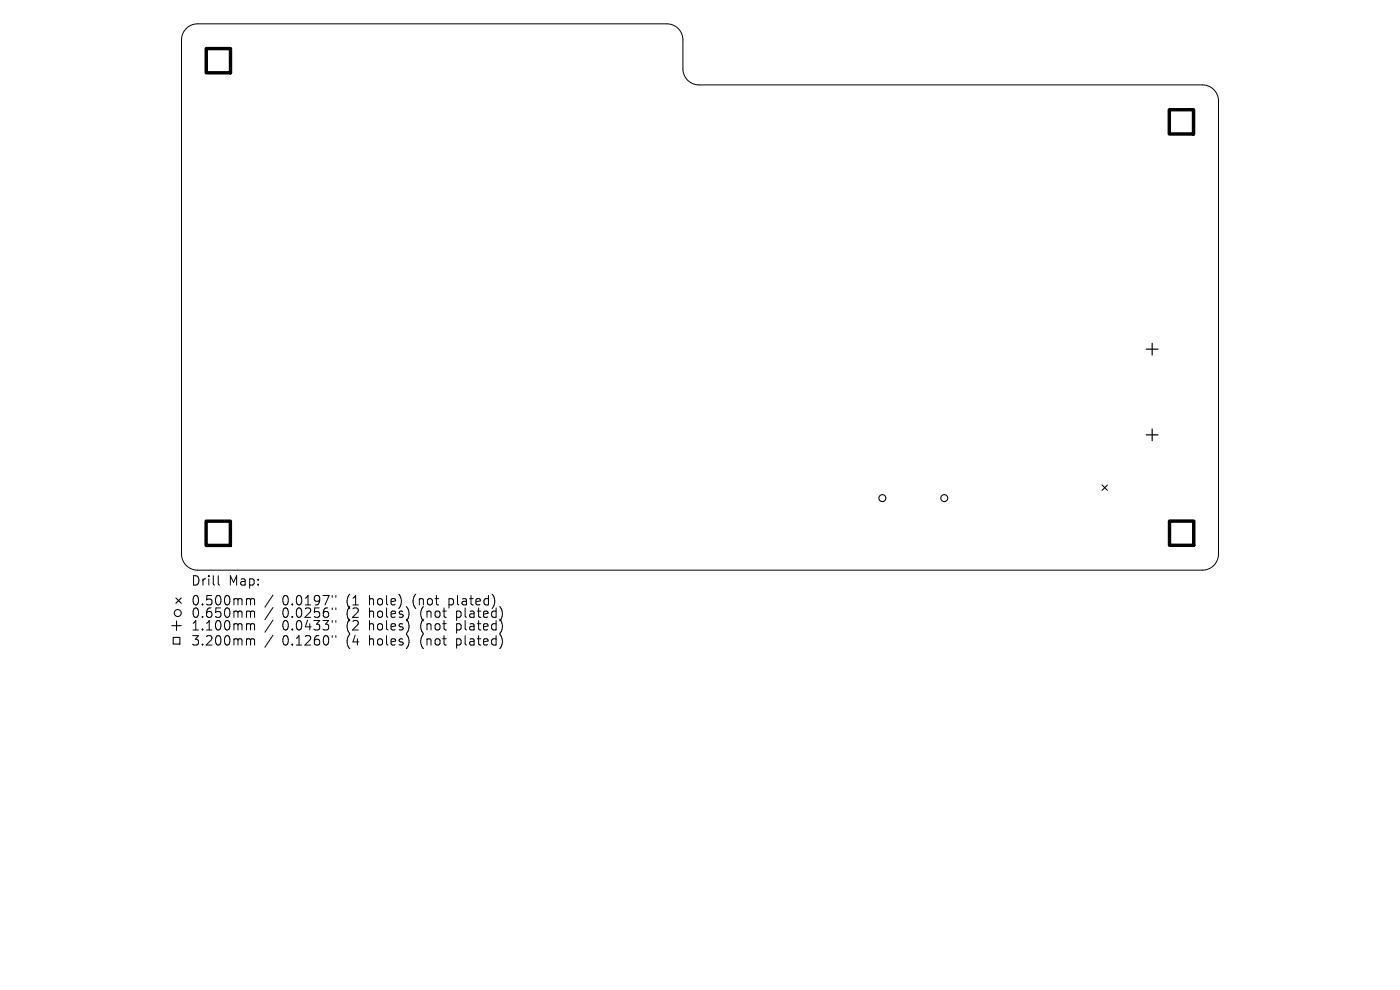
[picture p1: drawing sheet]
<svg xmlns="http://www.w3.org/2000/svg" width="297mm" height="210mm" viewBox="0 0 297 210" stroke-linecap="round" stroke-linejoin="round" font-family="sans-serif">
<defs><g id="words">
<g font-size="2.8">
<text x="40.5" y="124.5">Drill</text>
<text x="48.5" y="124.5">Map:</text>
<text x="40.5" y="128.7">0.500mm</text>
<text x="40.5" y="131.3">0.650mm</text>
<text x="59.9" y="128.7">0.0197&quot;</text>
<text x="59.9" y="131.3">0.0256&quot;</text>
<text x="73.6" y="128.7">(1</text>
<text x="73.6" y="131.3">(2</text>
<text x="78.6" y="128.7">hole)</text>
<text x="78.6" y="131.3">holes)</text>
<text x="88" y="128.7">(not</text>
<text x="89.6" y="131.3">(not</text>
<text x="95.8" y="128.7">plated)</text>
<text x="97.5" y="131.3">plated)</text>
<text x="40.5" y="134">1.100mm</text>
<text x="40.5" y="137.2">3.200mm</text>
<text x="59.9" y="134">0.0433&quot;</text>
<text x="59.9" y="137.2">0.1260&quot;</text>
<text x="73.6" y="134">(2</text>
<text x="73.6" y="137.2">(4</text>
<text x="78.6" y="134">holes)</text>
<text x="78.6" y="137.2">holes)</text>
<text x="89.6" y="134">(not</text>
<text x="89.6" y="137.2">(not</text>
<text x="97.5" y="134">plated)</text>
<text x="97.5" y="137.2">plated)</text>
</g>
</g></defs>
<g fill="none" stroke="#000" stroke-width=".21">
<path d="M39.5 6.1a3.4 3.4 0 0 1 2.4-1h99.6a3.4 3.4 0 0 1 3.4 3.4v6.1a3.4 3.4 0 0 0 3.4 3.4h106.8a3.4 3.4 0 0 1 3.4 3.4v96.1a3.4 3.4 0 0 1-3.4 3.4h-213.2a3.4 3.4 0 0 1-3.4-3.4v-109a3.4 3.4 0 0 1 1-2.4zM46.3 122.1v1.7l.3 .3M52.6 127h.3l.3 .3M52.6 129.6l.5 .1 .1 .2M52.6 132.3l.5 .1 .1 .2M52.6 135.5l.5 .1 .1 .2M53.2 127.3l.2-.3 .5 .1 .1 1.2M53.2 127.3v1M53.2 129.9v1.1M53.2 132.6v1M53.2 135.8v1M53.2 129.9l.2-.3 .5 .1 .1 1.3"/>
<path d="M53.2 132.6l.2-.3 .5 .1 .1 1.2M53.2 135.8l.2-.3 .5 .1 .1 1.2M57.9 126.2l-1.7 2.6M57.9 128.9l-1.7 2.5M57.9 131.5l-1.7 2.6M57.9 134.7l-1.7 2.6M70.5 126.3v.4M70.5 129v.3M70.5 131.6v.4M70.5 134.8v.4M71.2 126.3v.4M71.2 129v.3"/>
<path d="M71.2 131.6v.4M71.2 134.8v.4"/>
</g>
<g fill="none" stroke="#000" stroke-width=".23">
<path d="M233.8 102.9l1.1 1.1M234.9 102.9l-1.1 1.1M36.5 132.7h2M36.7 135.2h1.5v1.4h-1.5zM37.3 126.8l1.2 1.2M37.5 131.7v2M38.5 126.8l-1.2 1.2"/>
<circle cx="187.2" cy="105.7" r=".74"/>
<circle cx="200.3" cy="105.7" r=".74"/>
<circle cx="37.7" cy="130" r=".74"/>
</g>
<path d="M243.2 74.1h2.5M244.4 72.8v2.5M243.2 92.2h2.5M244.4 91v2.5" fill="none" stroke="#000" stroke-width=".25"/>
<path d="M43.8 10.3h5.1v5.1h-5.1zM248.1 23.3h5.1v5.1h-5.1zM43.7 110.6h5.2v5.1h-5.2zM248.1 110.5h5.1v5.2h-5.1z" fill="none" stroke="#000" stroke-width=".73"/>
<use href="#words"/>
</svg>
